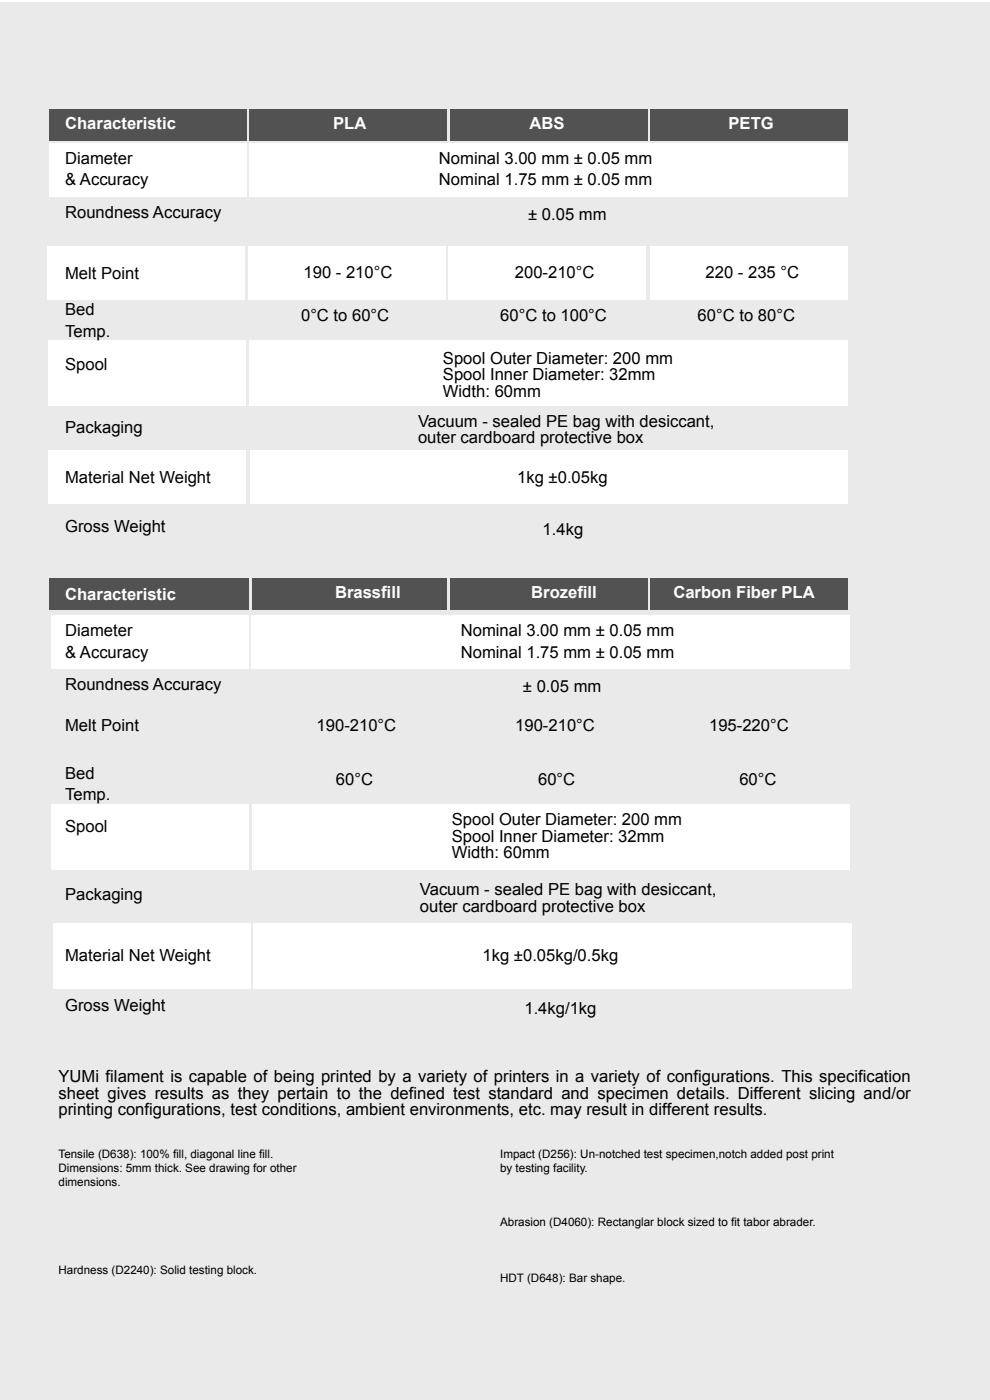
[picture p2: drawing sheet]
<svg xmlns="http://www.w3.org/2000/svg" width="210mm" height="297mm" viewBox="0 0 210 297" stroke-linecap="round" stroke-linejoin="round" font-family="sans-serif">
<defs><g id="words">
<g font-size="3.5" fill="#fff">
<text x="13.8" y="27.4">Characteristic</text>
<text x="70.7" y="27.4">PLA</text>
<text x="112.3" y="27.4">ABS</text>
<text x="154.5" y="27.4">PETG</text>
<text x="13.8" y="127.3">Characteristic</text>
<text x="71.1" y="126.8">Brassf</text>
<text x="80.9" y="126.8">ill</text>
<text x="112.7" y="126.8">Brozef</text>
<text x="122.5" y="126.8">ill</text>
<text x="142.8" y="126.8">Carbon Fiber PLA</text>
</g>
<g font-size="3.5">
<text x="13.8" y="34.8">Diameter</text>
<text x="93.1" y="34.7">Nominal 3.00 mm ± 0.05 mm</text>
<text x="13.8" y="39.3">&amp; Accuracy</text>
<text x="93.1" y="39.3">Nominal 1.75 mm ± 0.05 mm</text>
<text x="13.8" y="46.3">Roundness Accuracy</text>
<text x="112" y="46.6">± 0.05 mm</text>
<text x="13.8" y="59.1">Melt Point</text>
<text x="64.4" y="58.9">190 - 210°C</text>
<text x="109.2" y="58.9">200-210°C</text>
<text x="149.7" y="58.9">220 - 235 °C</text>
<text x="13.8" y="66.8">Bed</text>
<text x="13.8" y="71.4">Temp.</text>
<text x="63.9" y="68.1">0°C to 60°C</text>
<text x="106.1" y="68.1">60°C to 100°C</text>
<text x="148" y="68.1">60°C to 80°C</text>
<text x="94" y="77.2">Spool Outer Diameter: 200 mm</text>
<text x="13.8" y="78.5">Spool</text>
<text x="94" y="80.7">Spool Inner Diameter: 32mm</text>
<text x="94" y="84.2">Width: 60mm</text>
<text x="13.8" y="91.8">Packaging</text>
<text x="88.7" y="90.6">Vacuum - sealed PE bag with desiccant,</text>
<text x="88.7" y="94.1">outer cardboard protective box</text>
<text x="13.8" y="102.4">Material Net Weight</text>
<text x="109.7" y="102.4">1kg ±0.05kg</text>
<text x="13.8" y="112.8">Gross Weight</text>
<text x="115.1" y="113.4">1.4kg</text>
<text x="13.8" y="134.9">Diameter</text>
<text x="97.8" y="134.9">Nominal 3.00 mm ± 0.05 mm</text>
<text x="13.8" y="139.5">&amp; Accuracy</text>
<text x="97.8" y="139.5">Nominal 1.75 mm ± 0.05 mm</text>
<text x="13.8" y="146.5">Roundness Accuracy</text>
<text x="110.9" y="146.7">± 0.05 mm</text>
<text x="13.8" y="155.2">Melt Point</text>
<text x="67.2" y="155">190-210°C</text>
<text x="109.3" y="155">190-210°C</text>
<text x="150.4" y="155">195-220°C</text>
<text x="13.8" y="165.2">Bed</text>
<text x="71.3" y="166.5">60°C</text>
<text x="114.1" y="166.5">60°C</text>
<text x="156.8" y="166.5">60°C</text>
<text x="13.8" y="169.8">Temp.</text>
<text x="13.8" y="176.6">Spool</text>
<text x="95.9" y="175.1">Spool Outer Diameter: 200 mm</text>
<text x="95.9" y="178.6">Spool Inner Diameter: 32mm</text>
<text x="95.9" y="182.1">Width: 60mm</text>
<text x="13.8" y="190.8">Packaging</text>
<text x="89.1" y="190">Vacuum - sealed PE bag with desiccant,</text>
<text x="89.1" y="193.5">outer cardboard protective box</text>
<text x="13.8" y="203.8">Material Net Weight</text>
<text x="102.4" y="203.8">1kg ±0.05kg/0.5kg</text>
<text x="13.8" y="214.4">Gross Weight</text>
<text x="111.2" y="215.2">1.4kg/1kg</text>
<text x="12.4" y="229.5">YUMi filament is capable of being printed by a variety of printers in a variety of configurations. This specification</text>
<text x="12.4" y="233.1">sheet gives results as they pertain to the defined test standard and specimen details. Different slicing and/or</text>
<text x="12.4" y="236.6">printing configurations, test conditions, ambient environments, etc. may result in different results.</text>
</g>
<g font-size="2.5">
<text x="12.4" y="245.6">Tensile (D638): 100% f</text>
<text x="36.7" y="245.6">ill, diagonal line f</text>
<text x="55" y="245.6">ill.</text>
<text x="106.1" y="245.6">Impact (D256): Un-notched test specimen,notch added post print</text>
<text x="12.4" y="248.6">Dimensions: 5mm thick. See drawing for other</text>
<text x="12.4" y="251.6">dimensions.</text>
<text x="106.1" y="248.6">by testing facility.</text>
<text x="106.1" y="260.1">Abrasion (D4060): Rectanglar block sized to f</text>
<text x="155.1" y="260.1">it tabor abrader.</text>
<text x="12.4" y="270.3">Hardness (D2240): Solid testing block.</text>
<text x="106.1" y="271.9">HDT (D648): Bar shape.</text>
</g>
</g></defs>
<path d="M.2 1v296" fill="none" stroke="#ebeae7" stroke-width=".33"/>
<path d="M0 .6h210v296.4h-210z" fill="#ebeae7"/>
<g fill="#545251">
<path d="M10.4 23.2h41.9v6.6h-41.9z"/>
<path d="M53 23.2h41.9v6.6h-41.9z"/>
<path d="M95.5 23.2h41.9v6.6h-41.9z"/>
<path d="M138 23.2h41.9v6.6h-41.9z"/>
<path d="M10.4 122.6h42.3v6.7h-42.3z"/>
<path d="M53.5 122.6h41.4v6.7h-41.4z"/>
<path d="M95.5 122.6h41.9v6.7h-41.9z"/>
<path d="M138 122.6h41.9v6.7h-41.9z"/>
</g>
<g fill="#fff">
<path d="M10.4 30.4h41.9v11.4h-41.9z"/>
<path d="M10.3 72.2h41.9v13.9h-41.9z"/>
<path d="M53 30.4h126.9v11.4h-126.9z"/>
</g>
<g fill="#ebeae7">
<path d="M10.4 42.4h41.9v6.6h-41.9z"/>
<path d="M10.4 55h41.9v5.5h-41.9z"/>
<path d="M12.2 97.5h41.8v9.5h-41.8z"/>
<path d="M53 73.1h127.3v11.5h-127.3z"/>
<path d="M53 97.5h127.3v9.5h-127.3z"/>
<path d="M53 55h41.9v5.5h-41.9z"/>
<path d="M95.5 55h41.9v5.5h-41.9z"/>
<path d="M138 55h41.8v5.5h-41.8z"/>
<path d="M53.4 42.4h126.5v6.6h-126.5z"/>
</g>
<g fill="#fff">
<path d="M10.8 130.6h41.9v11.4h-41.9z"/>
<path d="M53.4 130.5h126.9v11.5h-126.9z"/>
</g>
<g fill="#ebeae7">
<path d="M10.8 142.6h41.9v6.5h-41.9z"/>
<path d="M10.8 155.1h41.9v5.6h-41.9z"/>
<path d="M10.9 173.3h41.8v11.5h-41.8z"/>
<path d="M10.8 197.7h41.9v9.4h-41.9z"/>
<path d="M53.4 173.3h127.3v11.5h-127.3z"/>
<path d="M53.4 197.7h127.3v9.4h-127.3z"/>
<path d="M53.4 155.1h41.9v5.6h-41.9z"/>
<path d="M95.9 155.1h41.9v5.6h-41.9z"/>
<path d="M138.4 155.1h41.8v5.6h-41.8z"/>
<path d="M53.8 142.6h126.5v6.5h-126.5z"/>
</g>
<g fill="#fff">
<path d="M10 52.2h41.9v11.4h-41.9z"/>
<path d="M52.6 52.2h41.9v11.4h-41.9z"/>
<path d="M95.1 52.2h41.9v11.4h-41.9z"/>
<path d="M138 52.2h41.9v11.4h-41.9z"/>
<path d="M53 72.2h126.9v13.9h-126.9z"/>
<path d="M10.3 95.6h41.9v11.4h-41.9z"/>
<path d="M53 95.6h126.8v11.4h-126.8z"/>
<path d="M10.9 170.7h41.9v13.9h-41.9z"/>
<path d="M11.2 196h41.9v13.8h-41.9z"/>
<path d="M53.5 170.7h126.7v13.9h-126.7z"/>
<path d="M53.8 195.8h126.9v13.9h-126.9z"/>
</g>
<use href="#words"/>
</svg>
